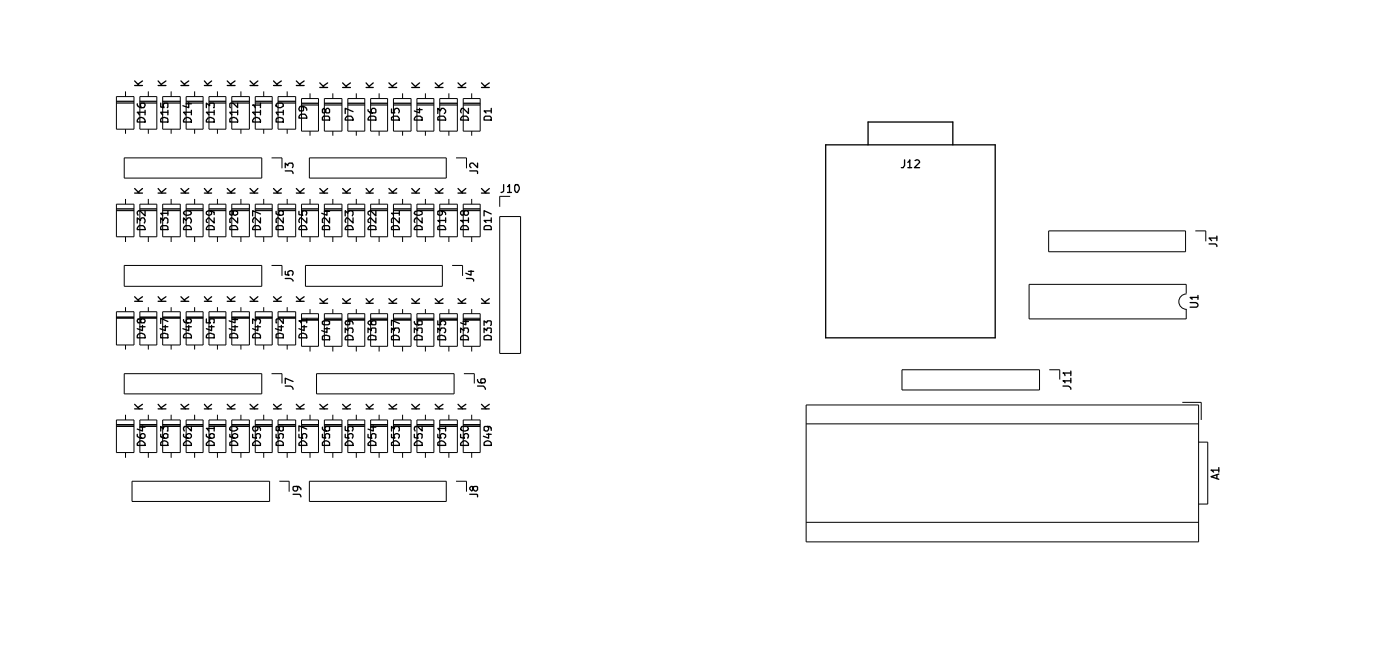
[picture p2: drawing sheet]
<svg xmlns="http://www.w3.org/2000/svg" width="182mm" height="84mm" viewBox="0 0 182 84" stroke-linecap="round" stroke-linejoin="round" font-family="sans-serif">
<g fill="none" stroke="#000" stroke-width=".13">
<path d="M15.1 12.5h2.3v4.3h-2.3zM15.1 13.4h2.3M15.1 13.1h2.3M15.1 13.2h2.3M16.3 11.9v.6M16.3 16.8v.6M18.2 12.5h2.2v4.3h-2.2zM18.2 13.4h2.2M18.2 13.1h2.2M18.2 13.2h2.2M19.3 11.9v.6M19.3 16.8v.6"/>
<path d="M21.1 12.5h2.3v4.3h-2.3zM21.1 13.4h2.3M21.1 13.1h2.3M21.1 13.2h2.3M22.2 11.9v.6M22.2 16.8v.6M24.2 12.5h2.2v4.3h-2.2zM24.2 13.4h2.2M24.2 13.1h2.2M24.2 13.2h2.2M25.3 11.9v.6M25.3 16.8v.6"/>
<path d="M27.1 12.5h2.2v4.3h-2.2zM27.1 13.4h2.2M27.1 13.1h2.2M27.1 13.2h2.2M28.2 11.9v.6M28.2 16.8v.6M30.1 12.5h2.3v4.3h-2.3zM30.1 13.4h2.3M30.1 13.1h2.3M30.1 13.2h2.3M31.3 11.9v.6M31.3 16.8v.6"/>
<path d="M33.1 12.5h2.3v4.3h-2.3zM33.1 13.4h2.3M33.1 13.1h2.3M33.1 13.2h2.3M34.2 11.9v.6M34.2 16.8v.6M36.1 12.5h2.3v4.3h-2.3zM36.1 13.4h2.3M36.1 13.1h2.3M36.1 13.2h2.3M37.3 11.9v.6M37.3 16.8v.6"/>
<path d="M39.2 12.8h2.2v4.2h-2.2zM39.2 13.4h2.2M39.2 13.6h2.2M39.2 13.5h2.2M40.3 12.1v.7M40.3 17v.6M42.1 12.8h2.3v4.2h-2.3zM42.1 13.4h2.3M42.1 13.6h2.3M42.1 13.5h2.3M43.2 12.1v.7M43.2 17v.6"/>
<path d="M45.2 12.8h2.2v4.2h-2.2zM45.2 13.4h2.2M45.2 13.6h2.2M45.2 13.5h2.2M46.3 12.1v.7M46.3 17v.6M48.1 12.8h2.2v4.2h-2.2zM48.1 13.4h2.2M48.1 13.6h2.2M48.1 13.5h2.2M49.2 12.1v.7M49.2 17v.6"/>
<path d="M51.1 12.8h2.3v4.2h-2.3zM51.1 13.4h2.3M51.1 13.6h2.3M51.1 13.5h2.3M52.3 12.1v.7M52.3 17v.6M54.1 12.8h2.2v4.2h-2.2zM54.1 13.4h2.2M54.1 13.6h2.2M54.1 13.5h2.2M55.2 12.1v.7M55.2 17v.6"/>
<path d="M57.1 12.8h2.3v4.2h-2.3zM57.1 13.4h2.3M57.1 13.6h2.3M57.1 13.5h2.3M58.3 12.1v.7M58.3 17v.6M60.2 12.8h2.2v4.2h-2.2zM60.2 13.4h2.2M60.2 13.6h2.2M60.2 13.5h2.2M61.3 12.1v.7M61.3 17v.6"/>
<path d="M15.1 27.4h2.3M15.1 27.3h2.3M15.1 26.5h2.3v4.2h-2.3zM15.1 27.1h2.3M16.1 34.5h17.9v2.7h-17.9zM16.1 20.5h17.9v2.6h-17.9zM16.3 25.8v.7M16.3 30.7v.7M16.3 39.9v.6M18.2 27.4h2.2M18.2 27.3h2.2M18.2 26.5h2.2v4.2h-2.2z"/>
<path d="M18.2 27.1h2.2M19.3 25.8v.7M19.3 30.7v.7M19.3 39.9v.6M21.1 27.4h2.3M21.1 27.3h2.3M21.1 26.5h2.3v4.2h-2.3zM21.1 27.1h2.3M22.2 25.8v.7M22.2 30.7v.7M22.2 39.9v.6M24.2 27.4h2.2"/>
<path d="M24.2 27.3h2.2M24.2 26.5h2.2v4.2h-2.2zM24.2 27.1h2.2M25.3 25.8v.7M25.3 30.7v.7M25.3 39.9v.6M27.1 27.4h2.2M27.1 27.3h2.2M27.1 26.5h2.2v4.2h-2.2zM27.1 27.1h2.2M28.2 25.8v.7M28.2 30.7v.7"/>
<path d="M28.2 39.9v.6M30.1 27.4h2.3M30.1 27.3h2.3M30.1 26.5h2.3v4.2h-2.3zM30.1 27.1h2.3M31.3 25.8v.7M31.3 30.7v.7M31.3 39.9v.6M33.1 27.4h2.3M33.1 27.3h2.3M33.1 26.5h2.3v4.2h-2.3zM33.1 27.1h2.3"/>
<path d="M34.2 25.8v.7M34.2 30.7v.7M34.2 39.9v.6M35.3 34.5h1.3v1.3M35.3 20.5h1.3v1.4M36.1 27.4h2.3M36.1 27.3h2.3M36.1 26.5h2.3v4.2h-2.3zM36.1 27.1h2.3M37.3 25.8v.7M37.3 30.7v.7M37.3 39.9v.6"/>
<path d="M39.2 27.4h2.2M39.2 27.3h2.2M39.2 26.5h2.2v4.2h-2.2zM39.2 27.1h2.2M39.7 34.5h17.7v2.7h-17.7zM40.2 20.5h17.8v2.6h-17.8zM40.3 25.8v.7M40.3 30.7v.7M42.1 27.4h2.3M42.1 27.3h2.3M42.1 26.5h2.3v4.2h-2.3zM42.1 27.1h2.3"/>
<path d="M43.2 25.8v.7M43.2 30.7v.7M45.2 27.4h2.2M45.2 27.3h2.2M45.2 26.5h2.2v4.2h-2.2zM45.2 27.1h2.2M46.3 25.8v.7M46.3 30.7v.7M48.1 26.5h2.2v4.2h-2.2zM48.1 27.4h2.2M48.1 27.3h2.2M48.1 27.1h2.2"/>
<path d="M49.2 25.8v.7M49.2 30.7v.7M51.1 27.4h2.3M51.1 27.3h2.3M51.1 26.5h2.3v4.2h-2.3zM51.1 27.1h2.3M52.3 25.8v.7M52.3 30.7v.7M54.1 27.4h2.2M54.1 27.3h2.2M54.1 26.5h2.2v4.2h-2.2zM54.1 27.1h2.2"/>
<path d="M55.2 25.8v.7M55.2 30.7v.7M57.1 27.4h2.3M57.1 27.3h2.3M57.1 26.5h2.3v4.2h-2.3zM57.1 27.1h2.3M58.3 25.8v.7M58.3 30.7v.7M58.7 34.5h1.4v1.3M59.2 20.5h1.4v1.4M60.2 27.4h2.2M60.2 27.3h2.2"/>
<path d="M60.2 26.5h2.2v4.2h-2.2zM60.2 27.1h2.2M61.3 25.8v.7M61.3 30.7v.7M64.9 28.1h2.7v17.8h-2.7zM66.3 25.5h-1.4v1.4M136.2 30h17.8v2.7h-17.8zM154.1 38.1v-1.2h-20.5v4.5h20.5v-1.3M154.1 38.2a1 1 0 0 0-1 1 1 1 0 0 0 1 1M155.2 30h1.4v1.3M15.1 41.3h2.3M15.1 54.5h2.3v4.3h-2.3z"/>
<path d="M15.1 55.1h2.3M15.1 55.2h2.3M15.1 55.4h2.3M15.1 40.5h2.3v4.3h-2.3zM15.1 41.2h2.3M16.1 48.5h17.9v2.7h-17.9zM16.3 44.8v.6M16.3 53.9v.6M16.3 58.8v.7M18.2 41.3h2.2M18.2 54.5h2.2v4.3h-2.2zM18.2 55.1h2.2"/>
<path d="M18.2 55.2h2.2M18.2 55.4h2.2M18.2 40.5h2.2v4.3h-2.2zM18.2 41.2h2.2M19.3 44.8v.6M19.3 53.9v.6M19.3 58.8v.7M21.1 41.3h2.3M21.1 54.5h2.3v4.3h-2.3zM21.1 55.1h2.3M21.1 55.2h2.3M21.1 55.4h2.3"/>
<path d="M21.1 40.5h2.3v4.3h-2.3zM21.1 41.2h2.3M22.2 44.8v.6M22.2 53.9v.6M22.2 58.8v.7M24.2 41.3h2.2M24.2 54.5h2.2v4.3h-2.2zM24.2 55.1h2.2M24.2 55.2h2.2M24.2 55.4h2.2M24.2 40.5h2.2v4.3h-2.2zM24.2 41.2h2.2"/>
<path d="M25.3 44.8v.6M25.3 53.9v.6M25.3 58.8v.7M27.1 41.3h2.2M27.1 54.5h2.2v4.3h-2.2zM27.1 55.1h2.2M27.1 55.2h2.2M27.1 55.4h2.2M27.1 40.5h2.2v4.3h-2.2zM27.1 41.2h2.2M28.2 44.8v.6M28.2 53.9v.6"/>
<path d="M28.2 58.8v.7M30.1 41.3h2.3M30.1 54.5h2.3v4.3h-2.3zM30.1 55.1h2.3M30.1 55.2h2.3M30.1 55.4h2.3M30.1 40.5h2.3v4.3h-2.3zM30.1 41.2h2.3M31.3 44.8v.6M31.3 53.9v.6M31.3 58.8v.7M33.1 41.3h2.3"/>
<path d="M33.1 54.5h2.3v4.3h-2.3zM33.1 55.1h2.3M33.1 55.2h2.3M33.1 55.4h2.3M33.1 40.5h2.3v4.3h-2.3zM33.1 41.2h2.3M34.2 44.8v.6M34.2 53.9v.6M34.2 58.8v.7M35.3 48.5h1.3v1.3M36.1 41.3h2.3M36.1 40.5h2.3v4.3h-2.3z"/>
<path d="M36.1 54.5h2.3v4.3h-2.3zM36.1 55.1h2.3M36.1 55.2h2.3M36.1 55.4h2.3M36.1 41.2h2.3M37.3 44.8v.6M37.3 53.9v.6M37.3 58.8v.7M39.2 41.3h2.2M39.2 41.6h2.2M39.2 41.5h2.2M39.2 40.7h2.2v4.3h-2.2z"/>
<path d="M39.2 54.5h2.2v4.3h-2.2zM39.2 55.1h2.2M39.2 55.2h2.2M39.2 55.4h2.2M40.3 40.1v.6M40.3 45v.6M40.3 53.9v.6M40.3 58.8v.7M41.1 48.5h17.9v2.7h-17.9zM42.1 41.3h2.3M42.1 41.6h2.3M42.1 41.5h2.3"/>
<path d="M42.1 40.7h2.3v4.3h-2.3zM42.1 54.5h2.3v4.3h-2.3zM42.1 55.1h2.3M42.1 55.2h2.3M42.1 55.4h2.3M43.2 40.1v.6M43.2 45v.6M43.2 53.9v.6M43.2 58.8v.7M45.2 41.3h2.2M45.2 41.6h2.2M45.2 41.5h2.2"/>
<path d="M45.2 40.7h2.2v4.3h-2.2zM45.2 54.5h2.2v4.3h-2.2zM45.2 55.1h2.2M45.2 55.2h2.2M45.2 55.4h2.2M46.3 40.1v.6M46.3 45v.6M46.3 53.9v.6M46.3 58.8v.7M48.1 40.7h2.2v4.3h-2.2zM48.1 54.5h2.2v4.3h-2.2zM48.1 41.3h2.2"/>
<path d="M48.1 41.6h2.2M48.1 41.5h2.2M48.1 55.1h2.2M48.1 55.2h2.2M48.1 55.4h2.2M49.2 40.1v.6M49.2 45v.6M49.2 53.9v.6M49.2 58.8v.7M51.1 41.3h2.3M51.1 41.6h2.3M51.1 41.5h2.3"/>
<path d="M51.1 40.7h2.3v4.3h-2.3zM51.1 54.5h2.3v4.3h-2.3zM51.1 55.1h2.3M51.1 55.2h2.3M51.1 55.4h2.3M52.3 40.1v.6M52.3 45v.6M52.3 53.9v.6M52.3 58.8v.7M54.1 41.3h2.2M54.1 41.6h2.2M54.1 41.5h2.2"/>
<path d="M54.1 40.7h2.2v4.3h-2.2zM54.1 54.5h2.2v4.3h-2.2zM54.1 55.1h2.2M54.1 55.2h2.2M54.1 55.4h2.2M55.2 40.1v.6M55.2 45v.6M55.2 53.9v.6M55.2 58.8v.7M57.1 41.3h2.3M57.1 41.6h2.3M57.1 41.5h2.3"/>
<path d="M57.1 40.7h2.3v4.3h-2.3zM57.1 54.5h2.3v4.3h-2.3zM57.1 55.1h2.3M57.1 55.2h2.3M57.1 55.4h2.3M58.3 40.1v.6M58.3 45v.6M58.3 53.9v.6M58.3 58.8v.7M60.2 41.3h2.2M60.2 41.6h2.2M60.2 41.5h2.2"/>
<path d="M60.2 40.7h2.2v4.3h-2.2zM60.2 54.5h2.2v4.3h-2.2zM60.2 55.1h2.2M60.2 55.2h2.2M60.2 55.4h2.2M60.2 48.5h1.4v1.3M61.3 40.1v.6M61.3 45v.6M61.3 53.9v.6M61.3 58.8v.7M104.7 52.6h51v17.8h-51zM104.7 55h51"/>
<path d="M117.1 48h17.9v2.6h-17.9zM136.3 48h1.3v1.3M153.5 52.3h2.5v2.2M155.7 57.4h1.1v8.1h-1.1M17.1 62.5h17.9v2.6h-17.9zM36.3 62.5h1.3v1.4M40.2 62.5h17.8v2.6h-17.8zM59.2 62.5h1.4v1.4M104.7 67.8h51"/>
</g>
<g fill="none" stroke="#000" stroke-width=".17">
<path d="M17.5 11.1h1M17.5 10.5l.6 .6M17.8 13.5l.1 .3 .3 .2h.5l.1-.3v-.3h-.5l-.1 .1v.3l.2 .2M18 15.3a.55 .55 0 0 1 .6 0 .55 .55 0 0 1 .2 .5h-1v-.2zM18.5 10.5l-.6 .4M18.8 14.6h-1l.3 .3M18.8 14.3v.6M20.5 11.1h1M20.5 10.5l.5 .6M20.9 13.4v.5l.4 .1-.1-.2 .1-.4h.4l.1 .1v.4l-.1 .1M21 15.3h.3h.4l.1 .5h-.9zM21.5 10.5l-.5 .4"/>
<path d="M21.8 14.6h-.9l.2 .3M21.8 14.3v.6M23.5 11.1h1M23.5 10.5l.6 .6M24 15.3a.55 .55 0 0 1 .6 0 .55 .55 0 0 1 .3 .5h-1.1v-.2zM24.2 13.5h.7M24.5 13.3v.7l-.7-.3M24.5 10.5l-.6 .4M24.9 14.6h-1.1l.3 .3M24.9 14.3v.6M26.5 11.1h1M26.5 10.5l.6 .6"/>
<path d="M26.8 14v-.6l.4 .3 .1-.3h.4l.1 .1v.5h-.1M27 15.3h.2h.4l.2 .2v.3h-1v-.2zM27.5 10.5l-.5 .4M27.8 14.6h-1l.3 .3M27.8 14.3v.6M29.5 11.1h1M29.5 10.5l.6 .6M29.9 15.3h.4h.4l.2 .3v.2h-1.1zM30.5 10.5l-.6 .4M30.9 14.6h-1.1l.3 .3M30.9 13.4v.6l-.6-.6h-.4l-.1 .1v.4l.1 .1M30.9 14.3v.6"/>
<path d="M32.5 11.1h1M32.5 10.5l.6 .6M33 15.3a.55 .55 0 0 1 .6 0 .55 .55 0 0 1 .2 .5h-1v-.2zM33.5 10.5l-.5 .4M33.8 14.6h-1l.3 .3M33.8 13.6h-1l.3 .4M33.8 13.4v.6M33.8 14.3v.6M35.5 11.1h1M35.5 10.5l.6 .6M35.9 13.6l.1-.2h.6l.2 .2v.2a.59 .59 0 0 1-.9-.1zM35.9 15.3h.4h.4l.1 .5h-.9z"/>
<path d="M36.5 10.5l-.6 .4M36.8 14.6h-.9l.2 .3M36.8 14.3v.6M38.5 11.1h1M38.5 10.5l.6 .6M38.9 15l.2-.2h.5l.2 .2v.3h-1zM39.2 13.8l.2 .2v.3l-.1 .1h-.4l-.1-.3 .2-.3h.4l.4 .2v.3M39.5 10.5l-.6 .4M41.5 11.4h1M41.5 10.8l.6 .6M41.9 15.3l.1-.2h.6l.2 .2v.3h-.9zM42.3 14.3l.2-.2h.1l.2 .1v.4l-.1 .1h-.3l-.1-.4-.3-.2-.1 .1v.4l.2 .1 .2-.2"/>
<path d="M42.5 10.8l-.5 .4M44.5 11.4h1M44.5 10.8l.6 .6M45.1 15.1h.5l.2 .2v.3h-1v-.2zM45.5 10.8l-.6 .4M45.8 14.5l-1-.4v.6M47.5 11.4h1M47.5 10.8l.6 .6M47.8 14.2v.2l.3 .3h.6l.1-.1v-.4l-.2-.1h-.2l-.2 .1v.4l.2 .1M47.9 15.3l.2-.2h.5l.2 .2v.3h-1zM48.5 10.8l-.5 .4M50.5 11.4h1"/>
<path d="M50.5 10.8l.6 .6M50.8 15.3l.3-.2h.5l.2 .2 .1 .3h-1.1zM50.8 14.2v.5h.5a.35 .35 0 0 1 0-.5 .35 .35 0 0 1 .5 0 .35 .35 0 0 1 0 .5M51.5 10.8l-.6 .4M53.5 11.4h1M53.5 10.8l.6 .6M53.9 15.3l.2-.2h.5l.2 .2v.3h-1zM54.1 14.2h.7M54.5 14.1v.6l-.7-.3M54.5 10.8l-.5 .4M56.5 11.4h1M56.5 10.8l.6 .6"/>
<path d="M56.9 15.3l.2-.2h.5l.2 .2 .1 .3h-1zM56.9 14.7v-.6l.3 .3 .2-.3h.2l.3 .2v.3l-.2 .1M57.5 10.8l-.6 .4M59.5 11.4h1M59.5 10.8l.6 .6M59.9 15.3l.2-.2h.5l.2 .2v.3h-1zM60.5 10.8l-.6 .4M60.8 14.1v.6l-.6-.6h-.2l-.2 .2 .1 .4M62.5 11.4h1M62.5 10.8l.6 .6M62.9 15.3l.1-.2h.6l.2 .2v.3h-.9zM63.5 10.8l-.5 .4"/>
<path d="M63.8 14.4h-.9l.2 .3M63.8 14.1v.6M107.2 18.8h22v25.1h-22zM112.7 18.8v-3h11v3M17.5 39.1h1M17.5 25.1h1M17.5 38.5l.6 .6M17.5 24.5l.6 .6M17.8 29v-.7l.4 .3v-.1l.2-.2h.3l.1 .2v.5M17.9 29.5l.2-.2h.5l.2 .2v.3h-1zM18.5 38.5l-.6 .5M18.5 24.5l-.6 .5"/>
<path d="M18.8 27.4v.6l-.7-.6-.3 .1 .1 .5M20.5 39.1h1M20.5 25.1h1M20.5 38.5l.5 .6M20.5 24.5l.5 .6M20.9 29.5l.1-.2h.6l.2 .2v.3h-.9zM20.9 29v-.7l.3 .3 .2-.3h.2l.2 .2v.4l-.1 .1M21.5 38.5l-.5 .5M21.5 24.5l-.5 .5M21.8 27.7h-.9l.2 .3M21.8 27.4v.6M23.5 39.1h1"/>
<path d="M23.5 25.1h1M23.5 38.5l.6 .6M23.5 24.5l.6 .6M23.8 29v-.7l.4 .3 .2-.3h.3l.2 .2-.1 .5M23.9 29.5l.2-.2h.5l.2 .2 .1 .3h-1.1zM23.9 27.4a.58 .58 0 0 1 1 .3 .63 .63 0 0 1-1.1 0zM24.5 38.5l-.6 .5M24.5 24.5l-.6 .5M26.5 39.1h1M26.5 25.1h1M26.5 38.5l.6 .6M26.5 24.5l.6 .6"/>
<path d="M26.9 29.5l.2-.2h.5l.2 .2v.3h-1zM27.2 27.4l.3 .1v.3a.41 .41 0 0 1-.7 0l.1-.4a.74 .74 0 0 1 .9 .1v.4M27.5 38.5l-.5 .5M27.5 24.5l-.5 .5M27.8 28.3v.7l-.7-.7-.3 .2v.3l.2 .1M29.5 39.1h1M29.5 25.1h1M29.5 38.5l.6 .6M29.5 24.5l.6 .6M29.8 29.5l.3-.2h.5l.2 .2 .1 .3h-1.1zM30.3 27.5l.1-.1 .5 .1v.3l-.5 .2-.1-.1v-.4l-.2-.1h-.3v.5l.3 .1 .2-.2M30.5 38.5l-.6 .5"/>
<path d="M30.5 24.5l-.6 .5M30.9 28.3v.7l-.8-.7-.3 .2v.4h.1M32.5 39.1h1M32.5 25.1h1M32.5 38.5l.6 .6M32.5 24.5l.6 .6M32.9 29.5l.2-.2h.5l.1 .2 .1 .3h-1zM33.5 38.5l-.5 .5M33.5 24.5l-.5 .5M33.8 28.3v.7l-.7-.7h-.1l-.2 .2 .1 .4M33.8 27.8l-1-.4v.6M35.5 39.1h1"/>
<path d="M35.5 38.5l.6 .6M35.5 25.1h1M35.5 24.5l.6 .6M35.9 29.5l.1-.2h.6l.2 .2v.3h-.9zM35.9 27.4v.4a.72 .72 0 0 0 .9 .1v-.5h-.4l-.2 .1v.3l.2 .2M36.5 38.5l-.6 .5M36.5 24.5l-.6 .5M36.8 28.3v.7l-.7-.7-.2 .2v.4M37 22.2h.9l.2 .3M37 21.8v-.6l.4 .3v-.1l.2-.2h.4a.48 .48 0 0 1 0 .6M37 36.2h.7l.4 .3M37 35.2v.5h.6l-.2-.1v-.3l.2-.1h.3l.2 .1-.1 .4"/>
<path d="M38.5 39.1h1M38.5 38.5l.6 .6M38.5 25.1h1M38.5 24.5l.6 .6M38.8 27.4v.5l.5 .1-.1-.1v-.5h.5l.1 .1v.5M38.9 29.5l.2-.2h.5l.2 .2v.3h-1zM39.5 38.5l-.6 .5M39.5 24.5l-.6 .5M39.8 28.3v.7l-.7-.7-.3 .2 .1 .4M41.5 25.1h1M41.5 39.4h1M41.5 38.8l.6 .6"/>
<path d="M41.5 24.5l.6 .6M41.9 29.5l.1-.2h.6l.2 .2v.3h-.9zM42.1 27.4h.7M42.5 27.4v.6l-.7-.3M42.5 38.8l-.5 .4M42.5 24.5l-.5 .5M42.8 28.3v.7l-.7-.7-.2 .2v.4h.1M44.5 25.1h1M44.5 39.4h1M44.5 38.8l.6 .6M44.5 24.5l.6 .6M44.8 28v-.6l.4 .3 .1-.3h.4l.1 .1v.5"/>
<path d="M45.1 29.3h.5l.2 .2v.3h-1v-.2zM45.5 38.8l-.6 .4M45.5 24.5l-.6 .5M45.8 28.3v.7l-.7-.7-.3 .2 .1 .4M47.5 25.1h1M47.5 24.5l.6 .6M47.5 39.4h1M47.5 38.8l.6 .6M47.9 29.5l.2-.2h.5l.2 .2v.3h-1zM48.5 24.5l-.5 .5M48.5 38.8l-.5 .4M48.8 28.3v.7l-.7-.7-.3 .2v.3l.2 .1"/>
<path d="M48.8 27.4v.6l-.7-.6-.3 .1v.3l.2 .2M50.5 25.1h1M50.5 24.5l.6 .6M50.5 39.4h1M50.5 38.8l.6 .6M50.8 29.5l.3-.2h.5l.2 .2 .1 .3h-1.1zM51.5 24.5l-.6 .5M51.5 38.8l-.6 .4M51.9 28.3v.7l-.8-.7-.3 .2v.4h.1M51.9 27.7h-1.1l.3 .3M51.9 27.4v.6M53.5 25.1h1"/>
<path d="M53.5 24.5l.6 .6M53.5 39.4h1M53.5 38.8l.6 .6M53.9 29.5l.2-.2h.5l.2 .2v.3h-1zM53.9 27.4h.3h.5l.1 .4a.7 .7 0 0 1-1-.1zM54.5 24.5l-.5 .5M54.5 38.8l-.5 .4M54.8 28.3v.7l-.7-.7-.2 .1-.1 .1 .1 .4M56.5 25.1h1M56.5 24.5l.6 .6M56.5 39.4h1M56.5 38.8l.6 .6"/>
<path d="M56.9 29.5l.2-.2h.5l.2 .2 .1 .3h-1zM57.3 27.4l.1 .1v.3l-.1 .2-.4-.1v-.5a.64 .64 0 0 1 1 .5M57.5 24.5l-.6 .5M57.5 38.8l-.6 .4M57.9 28.6h-1l.2 .3M57.9 28.3v.6M59.5 25.1h1M59.5 24.5l.6 .6M59.5 39.4h1M59.5 38.8l.6 .6M59.9 29.5l.2-.2h.5l.2 .2v.3h-1zM60.2 27.5l.2-.1h.3l.1 .1v.3l-.1 .2h-.3l-.2-.2v-.4h-.2l-.2 .1v.3l.2 .2 .2-.1v-.1"/>
<path d="M60.5 24.5l-.6 .5M60.5 38.8l-.6 .4M60.6 36.2h.7l.2 .1v.2M60.8 28.6h-1l.4 .3M60.8 28.3v.6M60.8 35.2h.7M61 22.2h.9l.1 .3M61.2 35.2v.5l-.7-.2M62 21.2v.6l-.6-.6h-.2l-.2 .2v.2l.2 .2M62.5 25.1h1M62.5 24.5l.6 .6M62.5 39.4h1"/>
<path d="M62.5 38.8l.6 .6M62.9 29.5l.1-.2h.6l.2 .2v.3h-.9zM63.5 24.5l-.5 .5M63.5 38.8l-.5 .4M63.8 28.6h-.9l.2 .3M63.8 27.8l-.9-.4v.6M63.8 28.3v.6M65.4 24v.8l-.3 .2M65.9 24.2l.3-.2v1M65.9 25h.5M66.9 24h.4a.63 .63 0 0 1-.2 1l-.3-.3v-.6zM117.5 20.8v.7l-.2 .3h-.2"/>
<path d="M117.9 21.1l.3-.3v1M117.9 21.8h.5M118.8 20.8h.4h.1l.1 .3-.7 .7h.7M154.6 39.3h.7a.33 .33 0 0 1 .3 .4l-.2 .2h-.8M155.6 38.6h-1l.2 .3M155.6 38.4v.5M157 31.7h.9l.1 .1v.2M158 30.9h-1l.4 .4M158 30.7v.6M17.5 53.1h1M17.5 52.5l.6 .6M17.8 57.6l.3-.3 .3-.1 .4 .4v.2h-1z"/>
<path d="M17.8 56.4v.3a.7 .7 0 0 0 1 0v-.2l-.1-.2h-.3l-.2 .1v.4l.2 .1M17.9 43.4a.54 .54 0 0 1 .6-.1 .54 .54 0 0 1 .3 .6h-1zM18.2 55.5h.6M18.2 42.4h.6M18.2 41.6l.1-.2h.5v.2v.3h-.5l-.1-.4-.3-.1-.1 .2 .1 .3h.3v-.1M18.5 55.3v.7l-.7-.3M18.5 42.3v.6l-.7-.2M18.5 52.5l-.6 .4M20.5 53.1h1M20.5 52.5l.5 .6M20.9 57.5a.55 .55 0 0 1 .9 0v.3h-.9zM20.9 56.4v.3h.1a.72 .72 0 0 0 .8 .1v-.4l-.4-.1-.2 .2v.2l.2 .2"/>
<path d="M20.9 56v-.6l.3 .3 .1-.3h.4l.1 .1v.5h-.1M20.9 43.4l.4-.1 .4 .1h.1v.5h-.9zM21.1 42.4h.7M21.5 42.3v.6l-.7-.2M21.5 52.5l-.5 .4M21.8 41.8l-.9-.5v.7M23.5 53.1h1M23.5 52.5l.6 .6M23.8 57.6l.3-.3 .3-.1 .5 .4v.2h-1.1zM23.8 56.4v.3a.7 .7 0 0 0 1.1 0v-.2l-.2-.2h-.3l-.2 .2v.2l.2 .2M23.8 41.5l.1 .3 .2 .1h.7l.1-.1-.1-.4h-.5l-.1 .2v.2l.2 .1M23.9 43.4a.54 .54 0 0 1 .6-.1 .54 .54 0 0 1 .4 .6h-1.1z"/>
<path d="M24.2 42.4h.7M24.5 42.3v.6l-.7-.2M24.5 52.5l-.6 .4M24.9 55.4v.6l-.6-.6h-.4l-.1 .2 .1 .4M26.5 53.1h1M26.5 52.5l.6 .6M26.8 57.6l.3-.3a.4 .4 0 0 1 .5 .1l.2 .1v.3h-1zM26.8 56.4v.3l.4 .2 .6-.1v-.4l-.2-.1-.4 .1v.4l.2 .1M26.8 41.4v.5h.5h-.1v-.4l.1-.1h.4l.1 .1v.4h-.1M26.9 43.4l.3-.1 .4 .1h.2v.5h-1zM27.1 42.4h.7M27.5 42.3v.6l-.7-.2"/>
<path d="M27.5 52.5l-.5 .4M27.8 55.6h-1l.3 .4M27.8 55.4v.6M29.5 53.1h1M29.5 52.5l.6 .6M29.8 57.5l.5-.3h.1l.5 .4v.2h-1.1zM29.8 56.4v.3a.7 .7 0 0 0 1.1 0v-.2l-.2-.1a.33 .33 0 0 0-.5 .1v.2l.2 .2M29.8 55.6l.2-.2h.6l.3 .2a.58 .58 0 0 1-1.1 .1zM29.8 43.4l.5-.1 .4 .1 .2 .2v.3h-1.1zM30.2 42.4h.7M30.2 41.5h.7M30.5 42.3v.6l-.7-.2"/>
<path d="M30.5 41.3v.6l-.7-.2M30.5 52.5l-.6 .4M32.5 53.1h1M32.5 52.5l.6 .6M32.8 57.6l.3-.3 .3-.1 .4 .4v.2h-1zM32.8 56.4v.4l.5 .1-.1-.1v-.4l.5-.1 .1 .2-.1 .4M32.8 42v-.6l.4 .3 .1-.3h.4l.1 .2-.1 .4M32.9 43.4a.54 .54 0 0 1 .6-.1 .54 .54 0 0 1 .3 .6h-1zM33.1 42.4h.7M33.2 55.4l.3 .2a.33 .33 0 0 1-.3 .4h-.2a.4 .4 0 0 1-.1-.6h.7l.2 .2v.3M33.5 42.3v.6l-.7-.2M33.5 52.5l-.5 .4"/>
<path d="M35.5 53.1h1M35.5 52.5l.6 .6M35.9 57.5a.55 .55 0 0 1 .9 0v.3h-.9zM35.9 56.4v.4l.4 .1-.1-.4 .2-.2 .4 .1v.4l-.1 .1M35.9 43.4l.4-.1 .4 .1h.1v.5h-.9zM36.2 42.4h.6M36.3 55.6l.1-.2h.3l.1 .1v.4l-.3 .1-.2-.1-.1-.5-.3 .1v.4l.1 .1 .3-.3M36.5 42.3v.6l-.7-.2M36.5 52.5l-.6 .4M36.8 41.4v.6l-.5-.6h-.4v.1v.4M37 50.1h.7l.3 .2 .1 .3M38.1 49.5l-1.1-.4v.7"/>
<path d="M38.5 53.1h1M38.5 52.5l.6 .6M38.8 57.6l.3-.3 .3-.1 .4 .4v.2h-1zM38.8 56.4v.4l.5 .1-.1-.1v-.4l.5-.1 .1 .2v.4M38.9 43.4a.54 .54 0 0 1 .6-.1 .54 .54 0 0 1 .3 .6h-1zM39.2 42.4h.6M39.5 42.3v.6l-.7-.2M39.5 52.5l-.6 .4M39.8 55.7l-1-.4v.7M39.8 41.7h-1l.3 .2M39.8 41.4v.5M41.5 53.1h1"/>
<path d="M41.5 52.5l.6 .6M41.9 57.5a.55 .55 0 0 1 .9 0v.3h-.9zM41.9 56.4v.4l.4 .1-.1-.4 .2-.2 .4 .1v.4l-.1 .1M41.9 55.5v.2a.73 .73 0 0 0 .9 .2v-.4l-.1-.1h-.4v.1a.33 .33 0 0 0 .1 .5M41.9 43.7l.4-.2 .4 .1 .1 .1v.4h-.9zM41.9 41.8l.1-.1h.6l.2 .1v.3l-.2 .1h-.6l-.1-.1zM42.1 42.7h.7M42.5 42.5v.7l-.7-.3M42.5 52.5l-.5 .4M44.5 53.1h1M44.5 52.5l.6 .6M44.8 43.2v-.6l.4 .3v-.1l.1-.2h.5a.48 .48 0 0 1 0 .6"/>
<path d="M44.8 56.4v.4l.5 .1-.1-.2v-.2l.2-.2h.3l.1 .2v.4M44.8 55.4v.5l.5 .1-.1-.2v-.2l.1-.2h.5v.2v.4M44.9 43.7a.54 .54 0 0 1 .6-.1 .54 .54 0 0 1 .3 .5h-1zM45.1 57.3l.2-.1 .3 .1 .2 .3v.2h-1v-.2zM45.3 41.7l.1 .1v.3l-.1 .1h-.4l-.1-.2 .1-.3h.7l.2 .1v.3M45.5 52.5l-.6 .4M47.5 53.1h1M47.5 52.5l.6 .6M47.8 57.6l.3-.3 .3-.1 .4 .3v.3h-1zM47.8 56.4v.4l.5 .1-.1-.1v-.4l.2-.1 .4 .1v.4l-.1 .1M47.8 43.2v-.6l.4 .3 .1-.3h.4l.1 .1v.5h-.1M47.9 43.7l.3-.2 .5 .1 .1 .1v.4h-1z"/>
<path d="M48.1 55.5h.7M48.2 41.8l.2-.1h.3l.1 .1v.3l-.1 .1h-.3l-.2-.2-.1-.3h-.1l-.2 .1v.2l.2 .2h.1l.1-.2M48.5 55.3v.7l-.7-.3M48.5 52.5l-.5 .4M50.5 53.1h1M50.5 52.5l.6 .6M50.8 57.5l.2-.1a.4 .4 0 0 1 .6-.1l.3 .3v.2h-1.1zM50.8 56.4v.4l.5 .1-.1-.4a.41 .41 0 0 1 .7 0l-.1 .4M50.8 56v-.6l.4 .3 .1-.3h.5l.1 .2v.3l-.1 .1M50.8 43.7l.2-.1a.55 .55 0 0 1 .6 0 .55 .55 0 0 1 .3 .5h-1.1zM50.8 43.2v-.6l.4 .3 .1-.3h.5a.48 .48 0 0 1 0 .6M51.5 52.5l-.6 .4"/>
<path d="M51.9 42l-1.1-.4v.7M53.5 53.1h1M53.5 52.5l.6 .6M53.8 57.6l.3-.3a.4 .4 0 0 1 .6 .1l.1 .1v.3h-1zM53.8 56.4v.4l.5 .1-.1-.1v-.4l.2-.1 .4 .1v.4l-.1 .1M53.8 43.2v-.6l.4 .3 .1-.3h.4l.1 .1v.5h-.1M53.8 41.8l.1 .3 .2 .1h.6l.1-.1v-.3l-.1-.1h-.4l-.1 .1v.3l.2 .1M53.9 43.7l.3-.2 .5 .1 .1 .1v.4h-1zM54.5 52.5l-.5 .4M54.8 55.4v.6l-.6-.6h-.3l-.1 .2 .1 .4M56.5 53.1h1M56.5 52.5l.6 .6"/>
<path d="M56.9 57.5l.5-.3 .2 .1 .3 .3v.2h-1zM56.9 56.4v.4l.4 .1-.1-.4 .2-.2 .4 .1 .1 .3-.2 .2M56.9 43.7a.65 .65 0 0 1 1 .2v.2h-1zM56.9 43.2v-.6l.3 .3 .1-.3h.4l.2 .2v.2l-.2 .2M56.9 41.7v.5h.4l-.1-.1 .1-.4h.4l.2 .1v.3l-.2 .1M57.5 52.5l-.6 .4M57.9 55.6h-1l.2 .4M57.9 55.4v.6M59.5 53.1h1M59.5 52.5l.6 .6M59.8 43.2v-.6l.4 .3 .1-.3h.5a.48 .48 0 0 1 0 .6M59.8 57.6l.3-.3 .3-.1 .4 .4v.2h-1z"/>
<path d="M59.8 56.4v.4l.5 .1-.1-.1v-.4l.5-.1 .1 .2v.4M59.9 43.7a.54 .54 0 0 1 .6-.1 .54 .54 0 0 1 .3 .5h-1zM59.9 55.5l.1-.1h.7l.1 .2a.53 .53 0 0 1-.9 .2l-.1-.1zM60.2 41.8h.6M60.5 41.6v.6l-.7-.3M60.5 52.5l-.6 .4M62 50.1h.8l.2 .5M62 49.3l.1 .3 .2 .1h.7v-.2v-.3h-.5l-.1 .1v.3l.2 .1M62.5 53.1h1M62.5 52.5l.6 .6M62.9 43.7l.4-.2 .4 .1 .1 .1v.4h-.9zM62.9 43.2v-.6l.3 .3 .1-.3h.4l.1 .1v.5h-.1"/>
<path d="M62.9 42.3v-.6l.3 .2 .1-.2h.4l.1 .1v.4l-.1 .1M62.9 57.5a.55 .55 0 0 1 .9 0v.3h-.9zM63.2 56.4h.6M63.3 55.4l.1 .1a.33 .33 0 0 1-.1 .5l-.4-.1v-.4l.1-.1h.6l.2 .2v.3M63.5 56.3v.6l-.7-.2M63.5 52.5l-.5 .4M138.1 50.1h.6l.4 .3v.2M139.1 49.5h-1l.2 .2M139.1 48.4h-1l.1 .1 .1 .3M139.1 48.2v.6M139.1 49.1v.6M38.1 64.2h.8l.2 .3"/>
<path d="M38.5 63.2l.2 .1v.3l-.2 .2h-.3l-.1-.2v-.3v-.1h.7l.3 .2v.2M61 64.2h.9l.1 .3M61.4 63.3l.2-.1h.3l.1 .1v.3l-.1 .2h-.2l-.3-.3-.1-.3h-.1l-.2 .1v.2l.3 .3 .1-.3M158 61.7v.5M158.3 61.6l-1 .3 1 .3M158.3 61.1h-1l.3 .2M158.3 60.7v.6"/>
</g>
</svg>
